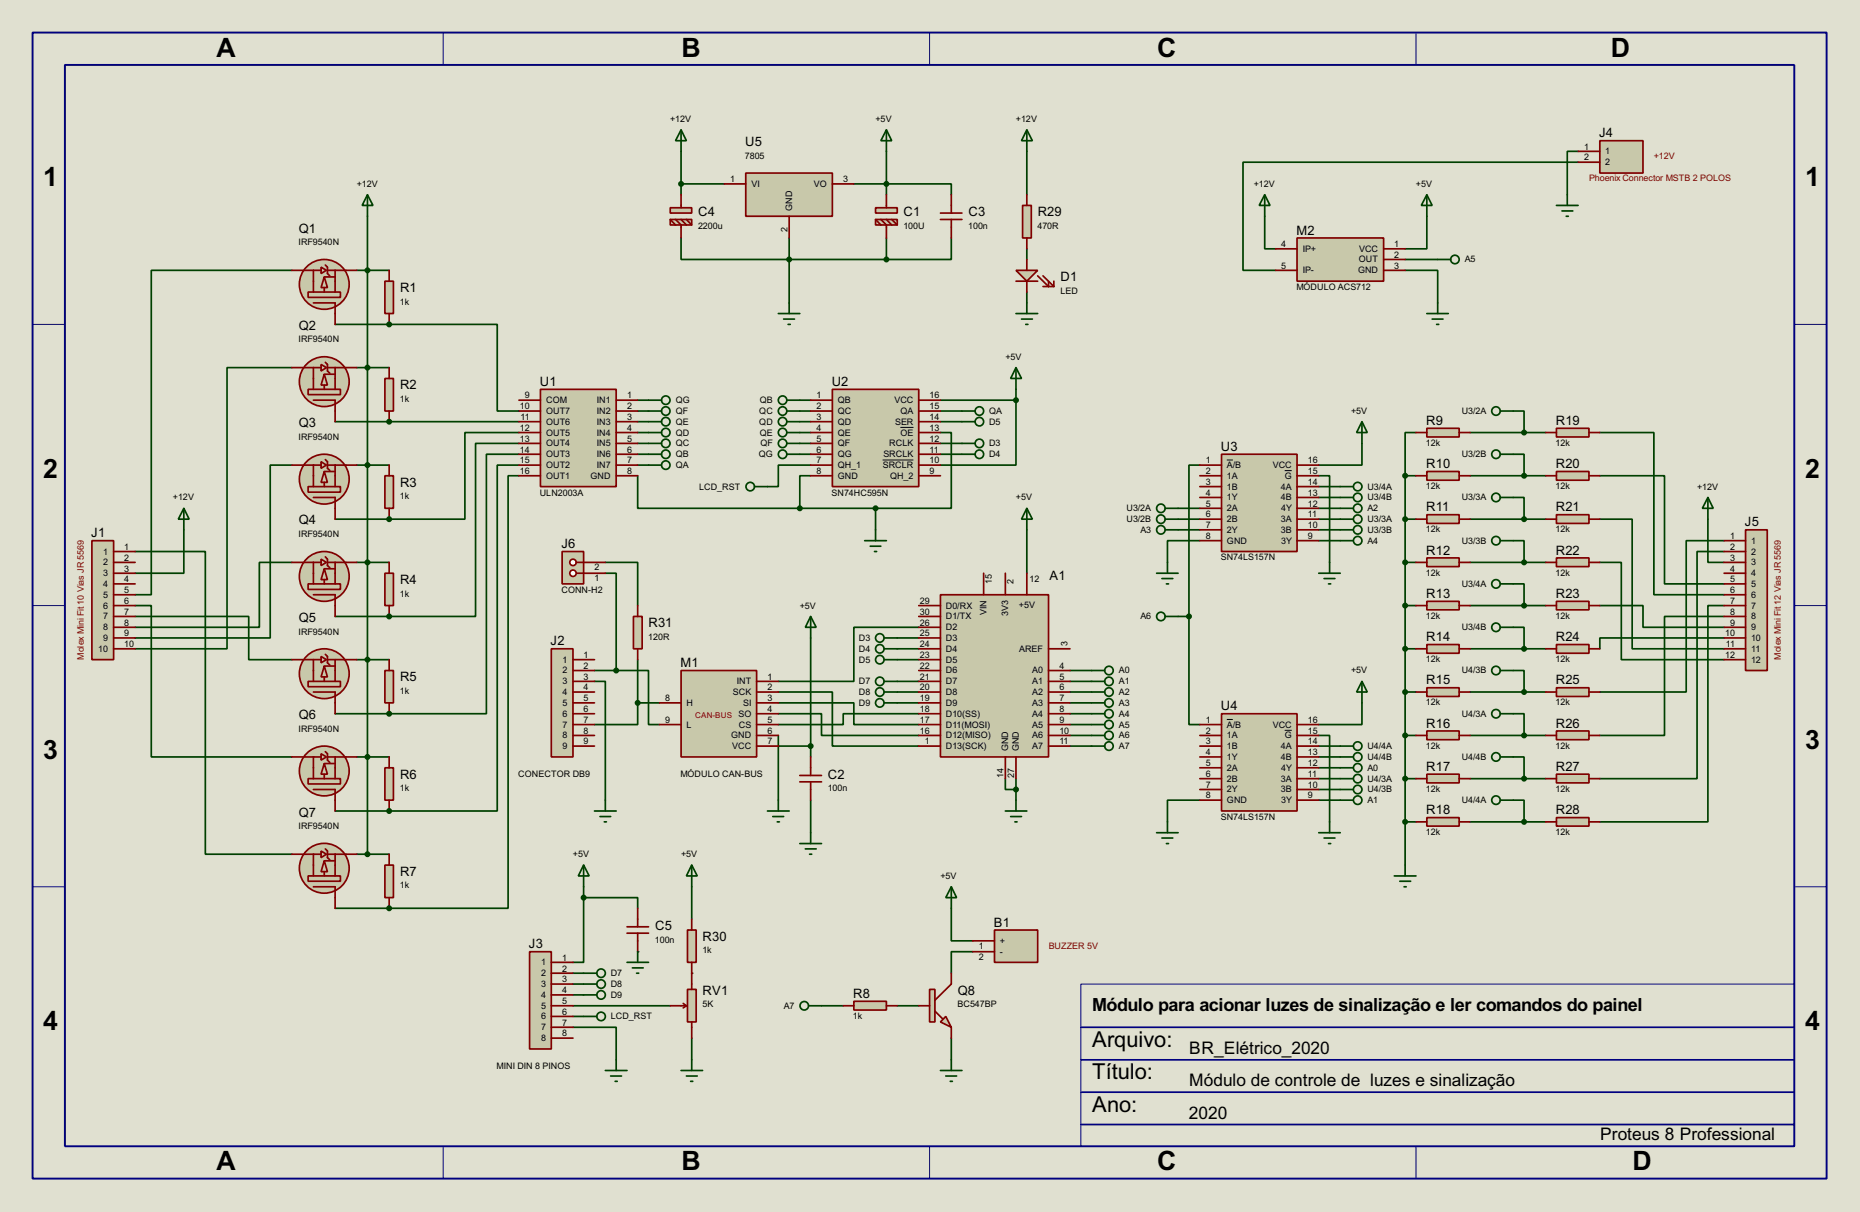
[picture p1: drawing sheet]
<svg xmlns="http://www.w3.org/2000/svg" width="437mm" height="285mm" viewBox="0 0 437 285" stroke-linecap="round" stroke-linejoin="round" font-family="sans-serif">
<defs><g id="words">
<g font-size="7">
<text x="50.9" y="13.3">A</text>
<text x="160.2" y="13.3">B</text>
<text x="271.9" y="13.3">C</text>
<text x="378.6" y="13.3">D</text>
<text x="10.2" y="43.7">1</text>
<text x="424.2" y="43.7">1</text>
<text x="10.2" y="112.4">2</text>
<text x="424.2" y="112.4">2</text>
<text x="10.2" y="178.4">3</text>
<text x="424.2" y="175.9">3</text>
<text x="10.2" y="241.9">4</text>
<text x="424.2" y="241.9">4</text>
<text x="50.9" y="274.9">A</text>
<text x="160.2" y="274.9">B</text>
<text x="271.9" y="274.9">C</text>
<text x="383.7" y="274.9">D</text>
</g>
<g font-size="5.8">
<text x="256.6" y="245.9">Arquivo:</text>
<text x="256.6" y="253.6">Título:</text>
<text x="256.6" y="261.2">Ano:</text>
</g>
<text font-size="4.8" x="256.6" y="237.5">Módulo para acionar luzes de sinalização e ler comandos do painel</text>
<g font-size="4.6">
<text x="279.5" y="247.5">BR_Elétrico_2020</text>
<text x="279.5" y="255.1">Módulo de controle de luzes e sinalização</text>
<text x="279.4" y="262.8">2020</text>
<text x="376" y="267.8">Proteus 8 Professional</text>
</g>
<g font-size="3.4">
<text x="175.1" y="34.3">U5</text>
<text x="375.8" y="32.3">J4</text>
<text x="164.1" y="50.8">C4</text>
<text x="212.4" y="50.8">C1</text>
<text x="227.6" y="50.8">C3</text>
<text x="243.9" y="50.8">R29</text>
<text x="70.2" y="54.7">Q1</text>
<text x="304.7" y="55.1">M2</text>
<text x="94" y="68.6">R1</text>
<text x="249.2" y="66.1">D1</text>
<text x="70.2" y="77.5">Q2</text>
<text x="94" y="91.5">R2</text>
<text x="126.9" y="90.7">U1</text>
<text x="195.5" y="90.7">U2</text>
<text x="70.2" y="100.3">Q3</text>
<text x="335.2" y="99.8">R9</text>
<text x="365.6" y="99.8">R19</text>
<text x="286.9" y="105.9">U3</text>
<text x="335.2" y="110">R10</text>
<text x="365.6" y="110">R20</text>
<text x="94" y="114.3">R3</text>
<text x="70.2" y="123.2">Q4</text>
<text x="335.2" y="120.1">R11</text>
<text x="365.6" y="120.1">R21</text>
<text x="410.1" y="123.7">J5</text>
<text x="21.5" y="126.2">J1</text>
<text x="132" y="128.8">J6</text>
<text x="335.2" y="130.3">R12</text>
<text x="365.6" y="130.3">R22</text>
<text x="94" y="137.2">R4</text>
<text x="246.7" y="136.4">A1</text>
<text x="335.2" y="140.5">R13</text>
<text x="365.6" y="140.5">R23</text>
<text x="70.2" y="146.1">Q5</text>
<text x="152.4" y="147.4">R31</text>
<text x="129.4" y="151.6">J2</text>
<text x="335.2" y="150.6">R14</text>
<text x="365.6" y="150.6">R24</text>
<text x="94" y="160.1">R5</text>
<text x="159.9" y="156.7">M1</text>
<text x="335.2" y="160.8">R15</text>
<text x="365.6" y="160.8">R25</text>
<text x="286.9" y="166.9">U4</text>
<text x="70.2" y="169">Q6</text>
<text x="335.2" y="170.9">R16</text>
<text x="365.6" y="170.9">R26</text>
<text x="94" y="182.9">R6</text>
<text x="194.6" y="182.9">C2</text>
<text x="335.2" y="181.1">R17</text>
<text x="365.6" y="181.1">R27</text>
<text x="70.2" y="191.8">Q7</text>
<text x="335.2" y="191.3">R18</text>
<text x="365.6" y="191.3">R28</text>
<text x="94" y="205.8">R7</text>
<text x="154" y="218.5">C5</text>
<text x="165.1" y="221">R30</text>
<text x="233.6" y="217.7">B1</text>
<text x="124.3" y="222.8">J3</text>
<text x="165.1" y="233.7">RV1</text>
<text x="225.1" y="233.7">Q8</text>
<text x="200.5" y="234.4">R8</text>
</g>
<g font-size="2.4">
<text x="157.5" y="28.6">+12V</text>
<text x="205.8" y="28.6">+5V</text>
<text x="238.8" y="28.6">+12V</text>
<text x="372.3" y="35.2">1</text>
<text x="175.1" y="37.3">7805</text>
<text x="372.3" y="37.7">2</text>
<text x="377.2" y="36.3">1</text>
<text x="377.2" y="38.8">2</text>
<text x="83.9" y="43.9">+12V</text>
<text x="171.6" y="42.8">1</text>
<text x="176.6" y="43.9">VI</text>
<text x="191.3" y="43.9">VO</text>
<text x="198.2" y="42.8">3</text>
<text x="294.7" y="43.9">+12V</text>
<text x="332.8" y="43.9">+5V</text>
<text x="164.1" y="53.8">2200u</text>
<text x="186.2" y="49.5" transform="rotate(-90 186.2 49.5)">GND</text>
<text x="212.3" y="53.8">100U</text>
<text x="227.6" y="53.8">100n</text>
<text x="243.8" y="53.8">470R</text>
<text x="70.2" y="57.6">IRF9540N</text>
<text x="185.1" y="54.5" transform="rotate(-90 185.1 54.5)">2</text>
<text x="301.1" y="58.1">4</text>
<text x="306.1" y="59.2">IP+</text>
<text x="319.4" y="59.2">VCC</text>
<text x="327.7" y="58.1">1</text>
<text x="301.1" y="63.1">5</text>
<text x="306.1" y="64.2">IP-</text>
<text x="319.1" y="64.2">GND</text>
<text x="319.3" y="61.7">OUT</text>
<text x="327.7" y="60.6">2</text>
<text x="327.7" y="63.1">3</text>
<text x="344.2" y="61.7">A5</text>
<text x="94" y="71.6">1k</text>
<text x="249.2" y="69">LED</text>
<text x="304.6" y="68.1">MÓDULO ACS712</text>
<text x="70.2" y="80.4">IRF9540N</text>
<text x="236.3" y="84.6">+5V</text>
<text x="94" y="94.4">1k</text>
<text x="123.3" y="93.6">9</text>
<text x="128.3" y="94.7">COM</text>
<text x="140.3" y="94.7">IN1</text>
<text x="147.4" y="93.6">1</text>
<text x="158.8" y="94.7">QG</text>
<text x="178.6" y="94.7">QB</text>
<text x="191.9" y="93.6">1</text>
<text x="196.9" y="94.7">QB</text>
<text x="210.2" y="94.7">VCC</text>
<text x="218.5" y="93.6">16</text>
<text x="122.2" y="96.2">10</text>
<text x="122.2" y="101.2">12</text>
<text x="122.3" y="98.7">11</text>
<text x="128.3" y="97.3">OUT7</text>
<text x="128.3" y="99.8">OUT6</text>
<text x="140.3" y="97.3">IN2</text>
<text x="140.3" y="99.8">IN3</text>
<text x="147.4" y="96.2">2</text>
<text x="147.4" y="98.7">3</text>
<text x="147.4" y="101.2">4</text>
<text x="158.8" y="97.3">QF</text>
<text x="158.8" y="99.8">QE</text>
<text x="178.4" y="97.3">QC</text>
<text x="178.4" y="99.8">QD</text>
<text x="191.9" y="96.2">2</text>
<text x="191.9" y="98.7">3</text>
<text x="191.9" y="101.2">4</text>
<text x="196.9" y="97.3">QC</text>
<text x="196.9" y="99.8">QD</text>
<text x="210.3" y="99.8">SER</text>
<text x="211.6" y="97.3">QA</text>
<text x="218.5" y="96.2">15</text>
<text x="218.5" y="98.7">14</text>
<text x="218.5" y="101.2">13</text>
<text x="232.4" y="99.8">D5</text>
<text x="232.4" y="97.3">QA</text>
<text x="317.5" y="97.3">+5V</text>
<text x="343.5" y="97.3">U3/2A</text>
<text x="70.2" y="103.3">IRF9540N</text>
<text x="122.2" y="103.7">13</text>
<text x="122.2" y="106.3">14</text>
<text x="128.3" y="102.3">OUT5</text>
<text x="128.3" y="104.9">OUT4</text>
<text x="128.3" y="107.4">OUT3</text>
<text x="140.3" y="102.3">IN4</text>
<text x="140.3" y="104.9">IN5</text>
<text x="140.3" y="107.4">IN6</text>
<text x="147.4" y="103.7">5</text>
<text x="147.4" y="106.3">6</text>
<text x="158.8" y="102.3">QD</text>
<text x="158.8" y="104.9">QC</text>
<text x="158.8" y="107.4">QB</text>
<text x="178.3" y="107.4">QG</text>
<text x="178.6" y="102.3">QE</text>
<text x="178.7" y="104.9">QF</text>
<text x="191.9" y="103.7">5</text>
<text x="191.9" y="106.3">6</text>
<text x="196.9" y="102.3">QE</text>
<text x="196.9" y="104.9">QF</text>
<text x="196.9" y="107.4">QG</text>
<text x="207.6" y="107.4">SRCLK</text>
<text x="209" y="104.9">RCLK</text>
<text x="211.6" y="102.3">OE</text>
<text x="218.5" y="103.7">12</text>
<text x="218.5" y="106.3">11</text>
<text x="232.4" y="107.4">D4</text>
<text x="232.4" y="104.9">D3</text>
<text x="335.1" y="104.8">12k</text>
<text x="343.5" y="107.4">U3/2B</text>
<text x="365.6" y="104.8">12k</text>
<text x="122.2" y="108.9">15</text>
<text x="122.2" y="111.4">16</text>
<text x="128.3" y="110">OUT2</text>
<text x="128.3" y="112.5">OUT1</text>
<text x="138.8" y="112.5">GND</text>
<text x="140.3" y="110">IN7</text>
<text x="147.4" y="108.9">7</text>
<text x="147.4" y="111.4">8</text>
<text x="158.8" y="110">QA</text>
<text x="191.9" y="108.9">7</text>
<text x="191.9" y="111.4">8</text>
<text x="196.9" y="110">QH_1</text>
<text x="196.9" y="112.5">GND</text>
<text x="207.4" y="110">SRCLR</text>
<text x="209.2" y="112.5">QH_2</text>
<text x="218.5" y="108.9">10</text>
<text x="218.5" y="111.4">9</text>
<text x="283.4" y="108.9">1</text>
<text x="283.4" y="111.4">2</text>
<text x="283.4" y="113.9">3</text>
<text x="288.3" y="112.5">1A</text>
<text x="288.3" y="110">A/B</text>
<text x="299.1" y="110">VCC</text>
<text x="301.9" y="112.5">G</text>
<text x="307.4" y="108.9">16</text>
<text x="307.4" y="111.4">15</text>
<text x="307.4" y="113.9">14</text>
<text x="40.7" y="117.6">+12V</text>
<text x="94" y="117.3">1k</text>
<text x="126.8" y="116.4">ULN2003A</text>
<text x="164.3" y="115">LCD_RST</text>
<text x="195.4" y="116.4">SN74HC595N</text>
<text x="238.8" y="117.6">+5V</text>
<text x="283.4" y="116.5">4</text>
<text x="283.4" y="119">5</text>
<text x="288.3" y="115">1B</text>
<text x="288.3" y="117.6">1Y</text>
<text x="301" y="115">4A</text>
<text x="301" y="117.6">4B</text>
<text x="307.4" y="116.5">13</text>
<text x="307.4" y="119">12</text>
<text x="321.3" y="115">U3/4A</text>
<text x="321.3" y="117.6">U3/4B</text>
<text x="335.1" y="114.9">12k</text>
<text x="343.5" y="117.6">U3/3A</text>
<text x="365.6" y="114.9">12k</text>
<text x="398.8" y="115">+12V</text>
<text x="264.7" y="120.1">U3/2A</text>
<text x="264.7" y="122.7">U3/2B</text>
<text x="268" y="125.2">A3</text>
<text x="283.4" y="121.6">6</text>
<text x="283.4" y="124.1">7</text>
<text x="288.3" y="120.1">2A</text>
<text x="288.3" y="122.7">2B</text>
<text x="288.3" y="125.2">2Y</text>
<text x="301" y="122.7">3A</text>
<text x="301" y="125.2">3B</text>
<text x="301.1" y="120.1">4Y</text>
<text x="307.4" y="121.6">11</text>
<text x="307.4" y="124.1">10</text>
<text x="321.3" y="120.1">A2</text>
<text x="321.3" y="122.7">U3/3A</text>
<text x="321.3" y="125.2">U3/3B</text>
<text x="335.1" y="125.1">12k</text>
<text x="365.6" y="125.1">12k</text>
<text x="24.3" y="130.3">1</text>
<text x="29.2" y="129.2">1</text>
<text x="29.2" y="131.7">2</text>
<text x="70.2" y="126.2">IRF9540N</text>
<text x="283.4" y="126.6">8</text>
<text x="286.9" y="131.7">SN74LS157N</text>
<text x="288.3" y="127.7">GND</text>
<text x="301.1" y="127.7">3Y</text>
<text x="307.4" y="126.6">9</text>
<text x="321.3" y="127.7">A4</text>
<text x="343.5" y="127.7">U3/3B</text>
<text x="406.6" y="126.6">1</text>
<text x="406.6" y="129.2">2</text>
<text x="406.6" y="131.7">3</text>
<text x="411.5" y="127.7">1</text>
<text x="411.5" y="130.3">2</text>
<text x="24.3" y="132.8">2</text>
<text x="24.3" y="135.4">3</text>
<text x="24.3" y="137.9">4</text>
<text x="29.2" y="134.3">3</text>
<text x="29.2" y="136.8">4</text>
<text x="139.7" y="136.6">1</text>
<text x="139.7" y="134">2</text>
<text x="233.1" y="137.2" transform="rotate(-90 233.1 137.2)">15</text>
<text x="238.2" y="137.1" transform="rotate(-90 238.2 137.1)">2</text>
<text x="242" y="136.8">12</text>
<text x="335.1" y="135.2">12k</text>
<text x="343.5" y="137.9">U3/4A</text>
<text x="365.6" y="135.2">12k</text>
<text x="406.6" y="134.3">4</text>
<text x="406.6" y="136.8">5</text>
<text x="411.5" y="132.8">3</text>
<text x="411.5" y="135.4">4</text>
<text x="411.5" y="137.9">5</text>
<text x="24.3" y="143">6</text>
<text x="24.3" y="140.4">5</text>
<text x="29.2" y="141.9">6</text>
<text x="29.2" y="139.3">5</text>
<text x="94" y="140.2">1k</text>
<text x="131.9" y="139.3">CONN-H2</text>
<text x="188" y="143">+5V</text>
<text x="216.2" y="141.9">29</text>
<text x="222.3" y="143">D0/RX</text>
<text x="239.5" y="142.9">+5V</text>
<text x="406.6" y="139.3">6</text>
<text x="406.6" y="141.9">7</text>
<text x="411.5" y="140.4">6</text>
<text x="411.5" y="143">7</text>
<text x="24.3" y="145.5">7</text>
<text x="24.3" y="148.1">8</text>
<text x="29.2" y="144.4">7</text>
<text x="29.2" y="147">8</text>
<text x="29.2" y="149.5">9</text>
<text x="70.2" y="149.1">IRF9540N</text>
<text x="216.2" y="147">26</text>
<text x="216.2" y="149.5">25</text>
<text x="216.2" y="144.4">30</text>
<text x="222.3" y="148.1">D2</text>
<text x="222.3" y="145.5">D1/TX</text>
<text x="231.9" y="144.5" transform="rotate(-90 231.9 144.5)">VIN</text>
<text x="237" y="144.7" transform="rotate(-90 237 144.7)">3V3</text>
<text x="268" y="145.5">A6</text>
<text x="335.1" y="145.4">12k</text>
<text x="343.5" y="148.1">U3/4B</text>
<text x="365.6" y="145.4">12k</text>
<text x="405.4" y="149.5">10</text>
<text x="406.6" y="144.4">8</text>
<text x="406.6" y="147">9</text>
<text x="411.5" y="145.5">8</text>
<text x="411.5" y="148.1">9</text>
<text x="23.1" y="153.1">10</text>
<text x="24.3" y="150.6">9</text>
<text x="29.2" y="152">10</text>
<text x="132.2" y="155.7">1</text>
<text x="137.2" y="154.6">1</text>
<text x="152.4" y="150.3">120R</text>
<text x="201.8" y="155.7">D5</text>
<text x="201.8" y="153.1">D4</text>
<text x="201.8" y="150.6">D3</text>
<text x="216.2" y="152">24</text>
<text x="216.2" y="154.6">23</text>
<text x="222.3" y="150.6">D3</text>
<text x="222.3" y="153.1">D4</text>
<text x="222.3" y="155.7">D5</text>
<text x="239.5" y="153.1">AREF</text>
<text x="250.9" y="151.7" transform="rotate(-90 250.9 151.7)">3</text>
<text x="335.1" y="155.6">12k</text>
<text x="365.6" y="155.6">12k</text>
<text x="405.4" y="154.6">12</text>
<text x="405.6" y="152">11</text>
<text x="411.5" y="150.6">10</text>
<text x="411.5" y="153.1">11</text>
<text x="411.5" y="155.7">12</text>
<text x="132.2" y="160.8">3</text>
<text x="132.2" y="158.2">2</text>
<text x="137.2" y="159.7">3</text>
<text x="137.2" y="157.1">2</text>
<text x="173.1" y="160.8">INT</text>
<text x="180.4" y="159.7">1</text>
<text x="201.8" y="160.8">D7</text>
<text x="216.2" y="157.1">22</text>
<text x="216.2" y="159.7">21</text>
<text x="222.3" y="158.2">D6</text>
<text x="222.3" y="160.8">D7</text>
<text x="242.6" y="158.2">A0</text>
<text x="242.6" y="160.8">A1</text>
<text x="249" y="157.1">4</text>
<text x="249" y="159.7">5</text>
<text x="262.9" y="160.8">A1</text>
<text x="262.9" y="158.2">A0</text>
<text x="317.5" y="158.2">+5V</text>
<text x="343.5" y="158.2">U4/3B</text>
<text x="94" y="163">1k</text>
<text x="132.2" y="163.3">4</text>
<text x="132.2" y="165.8">5</text>
<text x="137.2" y="162.2">4</text>
<text x="137.2" y="164.7">5</text>
<text x="137.2" y="167.3">6</text>
<text x="156.4" y="164.7">8</text>
<text x="161.3" y="165.8">H</text>
<text x="172.2" y="163.3">SCK</text>
<text x="174.6" y="165.8">SI</text>
<text x="180.4" y="162.2">2</text>
<text x="180.4" y="164.7">3</text>
<text x="180.4" y="167.3">4</text>
<text x="201.8" y="165.8">D9</text>
<text x="201.8" y="163.3">D8</text>
<text x="216.2" y="162.2">20</text>
<text x="216.2" y="164.7">19</text>
<text x="216.2" y="167.3">18</text>
<text x="222.3" y="163.3">D8</text>
<text x="222.3" y="165.8">D9</text>
<text x="242.6" y="165.8">A3</text>
<text x="242.6" y="163.3">A2</text>
<text x="249" y="167.3">8</text>
<text x="249" y="164.7">7</text>
<text x="249" y="162.2">6</text>
<text x="262.9" y="163.3">A2</text>
<text x="262.9" y="165.8">A3</text>
<text x="335.1" y="165.7">12k</text>
<text x="365.6" y="165.7">12k</text>
<text x="70.2" y="171.9">IRF9540N</text>
<text x="132.2" y="168.4">6</text>
<text x="132.2" y="170.9">7</text>
<text x="132.2" y="173.5">8</text>
<text x="137.2" y="169.8">7</text>
<text x="137.2" y="172.4">8</text>
<text x="156.4" y="169.8">9</text>
<text x="161.3" y="170.9">L</text>
<text x="171.8" y="173.5">GND</text>
<text x="173.6" y="170.9">CS</text>
<text x="180.4" y="169.8">5</text>
<text x="180.4" y="172.4">6</text>
<text x="216.2" y="169.8">17</text>
<text x="216.2" y="172.4">16</text>
<text x="222.3" y="168.4">D10(SS)</text>
<text x="222.3" y="170.9">D11(MOSI)</text>
<text x="222.3" y="173.5">D12(MISO)</text>
<text x="242.6" y="173.5">A6</text>
<text x="242.6" y="170.9">A5</text>
<text x="242.6" y="168.4">A4</text>
<text x="249" y="172.4">10</text>
<text x="249" y="169.8">9</text>
<text x="262.9" y="168.4">A4</text>
<text x="262.9" y="173.5">A6</text>
<text x="262.9" y="170.9">A5</text>
<text x="283.4" y="169.8">1</text>
<text x="283.4" y="172.4">2</text>
<text x="288.3" y="173.5">1A</text>
<text x="288.3" y="170.9">A/B</text>
<text x="299.1" y="170.9">VCC</text>
<text x="301.9" y="173.5">G</text>
<text x="307.4" y="169.8">16</text>
<text x="307.4" y="172.4">15</text>
<text x="343.5" y="168.4">U4/3A</text>
<text x="132.2" y="176">9</text>
<text x="137.2" y="174.9">9</text>
<text x="172.1" y="176">VCC</text>
<text x="180.4" y="174.9">7</text>
<text x="217.3" y="174.9">1</text>
<text x="222.3" y="176">D13(SCK)</text>
<text x="237" y="176.5" transform="rotate(-90 237 176.5)">GND</text>
<text x="239.5" y="176.5" transform="rotate(-90 239.5 176.5)">GND</text>
<text x="242.6" y="176">A7</text>
<text x="249" y="174.9">11</text>
<text x="262.9" y="176">A7</text>
<text x="283.4" y="174.9">3</text>
<text x="283.4" y="177.4">4</text>
<text x="283.4" y="180">5</text>
<text x="288.3" y="176">1B</text>
<text x="288.3" y="178.5">1Y</text>
<text x="301" y="176">4A</text>
<text x="301" y="178.5">4B</text>
<text x="307.4" y="174.9">14</text>
<text x="307.4" y="177.4">13</text>
<text x="307.4" y="180">12</text>
<text x="321.3" y="178.5">U4/4B</text>
<text x="321.3" y="176">U4/4A</text>
<text x="335.1" y="175.9">12k</text>
<text x="343.5" y="178.5">U4/4B</text>
<text x="365.6" y="175.9">12k</text>
<text x="94" y="185.9">1k</text>
<text x="121.8" y="182.5">CONECTOR DB9</text>
<text x="159.9" y="182.5">MÓDULO CAN-BUS</text>
<text x="194.5" y="185.9">100n</text>
<text x="235.9" y="182.7" transform="rotate(-90 235.9 182.7)">14</text>
<text x="238.4" y="182.7" transform="rotate(-90 238.4 182.7)">27</text>
<text x="283.4" y="182.5">6</text>
<text x="283.4" y="185.1">7</text>
<text x="288.3" y="181.1">2A</text>
<text x="288.3" y="183.6">2B</text>
<text x="301" y="183.6">3A</text>
<text x="301.1" y="181.1">4Y</text>
<text x="307.4" y="182.5">11</text>
<text x="307.4" y="185.1">10</text>
<text x="321.3" y="183.6">U4/3A</text>
<text x="321.3" y="181.1">A0</text>
<text x="283.4" y="187.6">8</text>
<text x="288.3" y="186.2">2Y</text>
<text x="288.3" y="188.7">GND</text>
<text x="301" y="186.2">3B</text>
<text x="301.1" y="188.7">3Y</text>
<text x="307.4" y="187.6">9</text>
<text x="321.3" y="188.7">A1</text>
<text x="321.3" y="186.2">U4/3B</text>
<text x="335.1" y="186">12k</text>
<text x="343.5" y="188.7">U4/4A</text>
<text x="365.6" y="186">12k</text>
<text x="70.2" y="194.7">IRF9540N</text>
<text x="286.9" y="192.6">SN74LS157N</text>
<text x="335.1" y="196.1">12k</text>
<text x="365.6" y="196.1">12k</text>
<text x="134.7" y="201.4">+5V</text>
<text x="160.1" y="201.4">+5V</text>
<text x="94" y="208.7">1k</text>
<text x="221" y="206.5">+5V</text>
<text x="153.9" y="221.4">100n</text>
<text x="235" y="221.7">+</text>
<text x="127.2" y="226.8">1</text>
<text x="132.1" y="225.7">1</text>
<text x="165.1" y="224">1k</text>
<text x="230" y="222.9">1</text>
<text x="230" y="225.5">2</text>
<text x="235" y="224.3">-</text>
<text x="127.2" y="229.3">2</text>
<text x="127.2" y="231.9">3</text>
<text x="132.1" y="228.2">2</text>
<text x="132.1" y="230.8">3</text>
<text x="132.1" y="233.3">4</text>
<text x="143.5" y="231.9">D8</text>
<text x="143.5" y="229.3">D7</text>
<text x="127.2" y="234.4">4</text>
<text x="127.2" y="237">5</text>
<text x="127.2" y="239.5">6</text>
<text x="132.1" y="235.9">5</text>
<text x="132.1" y="238.4">6</text>
<text x="143.5" y="239.5">LCD_RST</text>
<text x="143.5" y="234.4">D9</text>
<text x="165.1" y="236.7">5K</text>
<text x="184.2" y="237">A7</text>
<text x="200.5" y="239.4">1k</text>
<text x="225" y="236.7">BC547BP</text>
<text x="127.2" y="242">7</text>
<text x="127.2" y="244.6">8</text>
<text x="132.1" y="240.9">7</text>
<text x="132.1" y="243.5">8</text>
<text x="116.7" y="251.1">MINI DIN 8 PINOS</text>
</g>
<g font-size="2.4" fill="#800000">
<text x="388.7" y="37.4">+12V</text>
<text x="373.4" y="42.6">Phoenix Connector MSTB 2 POLOS</text>
<text x="19.7" y="154.9" transform="rotate(-90 19.7 154.9)">Molex Mini Fit 10 Vias JR 5569</text>
<text x="418.5" y="154.9" transform="rotate(-90 418.5 154.9)">Molex Mini Fit 12 Vias JR 5569</text>
<text x="246.4" y="222.9">BUZZER 5V</text>
</g>
<text font-size="2.1" fill="#800000" x="163.4" y="168.6">CAN-BUS SO</text>
</g></defs>
<path d="M0 0h437v284.6h-437z" fill="#e0e0d0"/>
<g fill="none" stroke="#004000" stroke-width=".4">
<path d="M185.5 55.9v15.3M200.7 43.2h7.6M208.3 43.2h15.3v2.6M208.3 43.2v2.6M208.3 55.9v5.1M223.6 55.9v5.1h-15.3M241.3 58.5v2.5M185.5 61h22.8M241.3 68.6v2.6M221 94h17.8M221 99.1h5.1M238.8 94v15.3h-17.8"/>
<path d="M238.8 91.5v2.5M355.6 96.6h2.6v5M149.9 111.8v7.6h38.1M188 119.4h17.8M190.5 111.8h-2.5v7.6M190.5 109.3h-7.6v5h-2.5M205.8 119.4v5.1M221 101.6h2.6v17.8h-17.8M221 106.7h5.1M221 104.2h5.1M276.9 119.4h5.1M282 109.3h-2.6v35.5"/>
<path d="M309.9 111.8h2.6v20.3M309.9 119.4h5.1M309.9 114.3h5.1M309.9 116.9h5.1M320.1 104.2v5.1h-10.2M330.2 111.8h2.6M330.2 111.8v91.4M332.8 101.6h-2.6v10.2M345.5 101.6h17.8M345.5 111.8h17.8M355.6 106.7h2.6v5.1M355.6 116.9h2.6v5.1"/>
<path d="M276.9 122h5.1M276.9 124.5h5.1M282 127h-7.6v5.1M309.9 122h5.1M309.9 127h5.1M309.9 124.5h5.1M330.2 122h2.6M345.5 122h17.8M355.6 127h2.6v5.1M355.6 137.2h2.6v5.1M276.9 144.8h2.5M279.4 144.8v25.4h2.6"/>
<path d="M330.2 152.4h2.6M330.2 142.3h2.6M345.5 152.4h17.8M345.5 142.3h17.8M355.6 147.4h2.6v5M355.6 157.5h2.6v5.1M309.9 177.8h5.1M309.9 175.3h5.1M320.1 165.1v5.1h-10.2M330.2 172.8h2.6M330.2 162.6h2.6M345.5 172.8h17.8"/>
<path d="M345.5 162.6h17.8M355.6 167.7h2.6v5.1M355.6 177.8h2.6v5.1M282 188h-7.6v5.1M309.9 188h5.1M309.9 185.5h5.1M309.9 182.9h5.1M309.9 180.4h5.1M330.2 193.1h2.6M345.5 193.1h17.8M355.6 188h2.6v5.1M193.1 236.3h5.1"/>
<path d="M162.6 243.9v5.1"/>
</g>
<circle cx="162.6" cy="228.6" r=".2" fill="#004000"/>
<g fill="none" stroke="#004000" stroke-width=".4">
<path d="M86.4 50.8v149.9M68.6 63.5h-33v76.2h-3.8M78.8 76.2h12.7M83.9 63.5h7.6M68.6 86.4h-15.2v66h-21.6M83.9 86.4h7.6M68.6 109.3h-5.1v40.6h-31.7M83.9 109.3h7.6M376 111.8h15.2v25.4h14M376 101.6h12.7v38.1h16.5M31.8 129.6h16.5v71.1h20.3M68.6 132.1h-7.6v15.3h-29.2"/>
<path d="M83.9 132.1h7.6M376 122h7.6v30.4h21.6M405.2 127h-8.9v35.6h-20.3M31.8 142.3h3.8v35.5h33M31.8 144.8h26.7v10.2h10.1M83.9 155h7.6M376 142.3h10.1v5.1h19.1M405.2 142.3h-3.8v50.8h-25.4M405.2 144.8h-14v28h-15.2M405.2 149.9h-29.2v2.5M83.9 177.8h7.6M182.9 172.8v15.2"/>
<path d="M83.9 200.7h7.6M162.6 208.3v7.6"/>
</g>
<circle cx="91.5" cy="76.2" r=".2" fill="#004000"/>
<path d="M91.5 76.2h25.4v20.4h5.1M78.8 99.1h12.7" fill="none" stroke="#004000" stroke-width=".4"/>
<circle cx="91.5" cy="99.1" r=".2" fill="#004000"/>
<path d="M91.5 99.1h30.5M78.8 122h12.7" fill="none" stroke="#004000" stroke-width=".4"/>
<circle cx="91.5" cy="122" r=".2" fill="#004000"/>
<path d="M122 101.6h-12.7v20.4h-17.8M78.8 144.8h12.7" fill="none" stroke="#004000" stroke-width=".4"/>
<circle cx="91.5" cy="144.8" r=".2" fill="#004000"/>
<path d="M122 104.2h-10.2v40.6h-20.3M78.8 167.7h12.7" fill="none" stroke="#004000" stroke-width=".4"/>
<circle cx="91.5" cy="167.7" r=".2" fill="#004000"/>
<path d="M122 106.7h-7.7v61h-22.8M78.8 190.5h12.7" fill="none" stroke="#004000" stroke-width=".4"/>
<circle cx="91.5" cy="190.5" r=".2" fill="#004000"/>
<path d="M122 109.3h-5.1v81.2h-25.4M78.8 213.4h12.7" fill="none" stroke="#004000" stroke-width=".4"/>
<circle cx="91.5" cy="213.4" r=".2" fill="#004000"/>
<g fill="none" stroke="#004000" stroke-width=".4">
<path d="M160.1 35.6v10.2M208.3 35.6v7.6M241.3 35.6v10.2M370.9 38.1h-78.8v25.4h7.7M370.9 35.6h-2.6v10.2M160.1 55.9v5.1h25.4M160.1 43.2h10.1M297.2 50.8v7.7h2.6M335.3 50.8v7.7h-5.1M330.2 63.5h7.7v7.7M330.2 61h7.7M149.9 94h2.5"/>
<path d="M149.9 96.6h2.5M149.9 99.1h2.5M188 94h2.5M188 96.6h2.5M188 99.1h2.5M221 96.6h5.1M122 111.8h-2.6v101.6h-27.9M149.9 101.6h2.5M149.9 104.2h2.5M149.9 106.7h2.5M149.9 109.3h2.5M188 101.6h2.5"/>
<path d="M188 104.2h2.5M188 106.7h2.5M43.2 124.5v10.2h-11.4M241.3 124.5v10.2M330.2 132.1h2.6M345.5 132.1h17.8M376 132.1h5v22.9h24.2M401.4 122v10.1h3.8M405.2 129.6h-6.4v53.3h-22.8M139.7 157.5h12.7v12.7h2.6M149.9 155v10.1M190.5 149.9v27.9"/>
<path d="M210.9 149.9h5M210.9 152.4h5M210.9 155h5M215.9 147.4h-15.2v12.7h-17.8M251.5 157.5h5.1M139.7 160.1h2.6v27.9M149.9 165.1v5.1h-10.2M149.9 165.1h5.1M182.9 165.1h17.8v5.1h15.2M182.9 167.7h10.2v5.1h22.8M182.9 162.6h12.7v12.7h20.3M182.9 175.3h7.6"/>
<path d="M210.9 165.1h5M210.9 162.6h5M210.9 160.1h5M215.9 167.7h-17.7v2.5h-15.3M251.5 172.8h5.1M251.5 167.7h5.1M251.5 165.1h5.1M251.5 162.6h5.1M251.5 160.1h5.1M251.5 175.3h5.1M309.9 172.8h2.6v20.3M190.5 188v7.6"/>
<path d="M236.3 182.9v2.6h2.5M238.8 182.9v5.1M330.2 182.9h2.6M345.5 182.9h17.8M223.6 213.4v7.6h5M134.7 236.3h22.8M134.7 228.6h2.5M134.7 231.2h2.5M134.7 233.7h2.5M134.7 238.8h2.5M210.9 236.3h5M228.6 223.6h-5v5"/>
<path d="M134.7 241.3h10.1v7.7M223.6 243.9v5.1"/>
</g>
<circle cx="149.9" cy="223.6" r=".2" fill="#004000"/>
<path d="M142.3 134.7h2.5v22.8M142.3 132.1h7.6v10.2M251.5 170.2h5.1M137.2 210.9v15.2h-2.5M137.2 210.9h12.7v2.5M137.2 208.3v2.6" fill="none" stroke="#004000" stroke-width=".4"/>
<path d="M335.3 100.6h7.6v2.1h-7.6z" fill="#c8c8aa" stroke="#800000" stroke-width=".4"/>
<path d="M332.8 101.6h2.5M342.9 101.6h2.6" fill="none" stroke="#800000" stroke-width=".4"/>
<path d="M335.3 110.8h7.6v2h-7.6z" fill="#c8c8aa" stroke="#800000" stroke-width=".4"/>
<path d="M332.8 111.8h2.5M342.9 111.8h2.6" fill="none" stroke="#800000" stroke-width=".4"/>
<path d="M335.3 120.9h7.6v2.1h-7.6z" fill="#c8c8aa" stroke="#800000" stroke-width=".4"/>
<path d="M332.8 122h2.5M342.9 122h2.6" fill="none" stroke="#800000" stroke-width=".4"/>
<path d="M335.3 141.3h7.6v2h-7.6z" fill="#c8c8aa" stroke="#800000" stroke-width=".4"/>
<path d="M332.8 142.3h2.5M342.9 142.3h2.6" fill="none" stroke="#800000" stroke-width=".4"/>
<path d="M335.3 151.4h7.6v2.1h-7.6z" fill="#c8c8aa" stroke="#800000" stroke-width=".4"/>
<path d="M332.8 152.4h2.5M342.9 152.4h2.6" fill="none" stroke="#800000" stroke-width=".4"/>
<path d="M335.3 161.6h7.6v2h-7.6z" fill="#c8c8aa" stroke="#800000" stroke-width=".4"/>
<path d="M332.8 162.6h2.5M342.9 162.6h2.6" fill="none" stroke="#800000" stroke-width=".4"/>
<path d="M335.3 171.7h7.6v2.1h-7.6z" fill="#c8c8aa" stroke="#800000" stroke-width=".4"/>
<path d="M332.8 172.8h2.5M342.9 172.8h2.6" fill="none" stroke="#800000" stroke-width=".4"/>
<path d="M335.3 192.1h7.6v2h-7.6z" fill="#c8c8aa" stroke="#800000" stroke-width=".4"/>
<path d="M332.8 193.1h2.5M342.9 193.1h2.6" fill="none" stroke="#800000" stroke-width=".4"/>
<path d="M365.8 100.6h7.6v2.1h-7.6z" fill="#c8c8aa" stroke="#800000" stroke-width=".4"/>
<path d="M363.3 101.6h2.5M373.4 101.6h2.6" fill="none" stroke="#800000" stroke-width=".4"/>
<path d="M365.8 110.8h7.6v2h-7.6z" fill="#c8c8aa" stroke="#800000" stroke-width=".4"/>
<path d="M363.3 111.8h2.5M373.4 111.8h2.6" fill="none" stroke="#800000" stroke-width=".4"/>
<path d="M365.8 120.9h7.6v2.1h-7.6z" fill="#c8c8aa" stroke="#800000" stroke-width=".4"/>
<path d="M363.3 122h2.5M373.4 122h2.6" fill="none" stroke="#800000" stroke-width=".4"/>
<path d="M365.8 141.3h7.6v2h-7.6z" fill="#c8c8aa" stroke="#800000" stroke-width=".4"/>
<path d="M363.3 142.3h2.5M373.4 142.3h2.6" fill="none" stroke="#800000" stroke-width=".4"/>
<path d="M365.8 151.4h7.6v2.1h-7.6z" fill="#c8c8aa" stroke="#800000" stroke-width=".4"/>
<path d="M363.3 152.4h2.5M373.4 152.4h2.6" fill="none" stroke="#800000" stroke-width=".4"/>
<path d="M365.8 161.6h7.6v2h-7.6z" fill="#c8c8aa" stroke="#800000" stroke-width=".4"/>
<path d="M363.3 162.6h2.5M373.4 162.6h2.6" fill="none" stroke="#800000" stroke-width=".4"/>
<path d="M365.8 171.7h7.6v2.1h-7.6z" fill="#c8c8aa" stroke="#800000" stroke-width=".4"/>
<path d="M363.3 172.8h2.5M373.4 172.8h2.6" fill="none" stroke="#800000" stroke-width=".4"/>
<path d="M365.8 192.1h7.6v2h-7.6z" fill="#c8c8aa" stroke="#800000" stroke-width=".4"/>
<path d="M363.3 193.1h2.5M373.4 193.1h2.6" fill="none" stroke="#800000" stroke-width=".4"/>
<g fill="#004000" stroke="#004000" stroke-width=".4">
<circle cx="358.1" cy="101.6" r=".5"/>
<circle cx="358.1" cy="111.8" r=".5"/>
<circle cx="358.1" cy="122" r=".5"/>
<circle cx="330.2" cy="182.9" r=".5"/>
<circle cx="330.2" cy="172.8" r=".5"/>
<circle cx="330.2" cy="162.6" r=".5"/>
<circle cx="330.2" cy="152.4" r=".5"/>
<circle cx="330.2" cy="142.3" r=".5"/>
<circle cx="330.2" cy="132.1" r=".5"/>
<circle cx="330.2" cy="122" r=".5"/>
<circle cx="330.2" cy="111.8" r=".5"/>
<circle cx="330.2" cy="193.1" r=".5"/>
<circle cx="358.1" cy="132.1" r=".5"/>
<circle cx="358.1" cy="142.3" r=".5"/>
<circle cx="358.1" cy="152.4" r=".5"/>
<circle cx="358.1" cy="193.1" r=".5"/>
<circle cx="358.1" cy="182.9" r=".5"/>
<circle cx="358.1" cy="172.8" r=".5"/>
<circle cx="358.1" cy="162.6" r=".5"/>
</g>
<path d="M327.7 205.8h5.1M329 207h2.5M330 208.3h.5M330.2 203.2v2.6" fill="none" stroke="#004000" stroke-width=".4"/>
<path d="M287.1 106.7h17.7v22.9h-17.7z" fill-rule="evenodd" fill="#c8c8aa" stroke="#800000" stroke-width=".4"/>
<g fill="none" stroke="#800000" stroke-width=".4">
<path d="M282 109.3h5.1M282 111.8h5.1M282 114.3h5.1M282 116.9h5.1M282 119.4h5.1M304.8 109.3h5.1M304.8 111.8h5.1M304.8 114.3h5.1M304.8 116.9h5.1M304.8 119.4h5.1M282 122h5.1M282 124.5h5.1"/>
<path d="M282 127h5.1M304.8 122h5.1M304.8 124.5h5.1M304.8 127h5.1"/>
</g>
<path d="M288.3 108.1h1.4M301.9 110.6h1.7" fill="none" stroke="#000" stroke-width=".23"/>
<path d="M287.1 167.7h17.7v22.8h-17.7z" fill-rule="evenodd" fill="#c8c8aa" stroke="#800000" stroke-width=".4"/>
<g fill="none" stroke="#800000" stroke-width=".4">
<path d="M282 170.2h5.1M282 172.8h5.1M282 175.3h5.1M282 177.8h5.1M304.8 170.2h5.1M304.8 172.8h5.1M304.8 175.3h5.1M304.8 177.8h5.1M282 180.4h5.1M282 182.9h5.1M282 185.5h5.1M282 188h5.1"/>
<path d="M304.8 180.4h5.1M304.8 182.9h5.1M304.8 185.5h5.1M304.8 188h5.1"/>
</g>
<path d="M288.3 169h1.4M301.9 171.6h1.7" fill="none" stroke="#000" stroke-width=".23"/>
<path d="M236.3 190.5h5M237.5 191.8h2.6M238.5 193.1h.5M238.8 188v2.5M221 251.5h5.1M222.3 252.8h2.5M223.3 254h.5M223.6 249v2.5" fill="none" stroke="#004000" stroke-width=".4"/>
<path d="M200.7 235.2h7.6v2.1h-7.6z" fill="#c8c8aa" stroke="#800000" stroke-width=".4"/>
<path d="M198.2 236.3h2.5M208.3 236.3h2.6" fill="none" stroke="#800000" stroke-width=".4"/>
<g fill="none" stroke="#004000" stroke-width=".4">
<path d="M320.1 99.1l1.2 2.5h-2.5zM320.1 99.1v5.1M352.6 96.6h3M241.3 119.4l1.3 2.6h-2.5zM241.3 119.4v5.1M273.8 119.4h3.1M315 119.4h3M315 116.9h3M315 114.3h3M352.6 106.7h3M352.6 116.9h3M271.8 134.7h5.1"/>
<path d="M273.1 135.9h2.5M273.8 124.5h3.1M273.8 122h3.1M274.1 137.2h.5M274.4 132.1v2.6M309.9 134.7h5.1M311.2 135.9h2.5M312.2 137.2h.5M312.5 132.1v2.6M315 127h3M315 124.5h3M315 122h3"/>
<path d="M352.6 137.2h3M352.6 127h3M256.6 157.5h3M273.8 144.8h3.1M352.6 147.4h3M352.6 157.5h3M256.6 162.6h3M256.6 167.7h3M256.6 165.1h3M256.6 160.1h3M256.6 175.3h3M256.6 172.8h3"/>
<path d="M315 177.8h3M315 175.3h3M320.1 160.1l1.2 2.5h-2.5zM320.1 160.1v5M352.6 167.7h3M352.6 177.8h3M271.8 195.6h5.1M273.1 196.9h2.5M274.1 198.2h.5M274.4 193.1v2.5M315 188h3M315 185.5h3"/>
<path d="M315 182.9h3M315 180.4h3M352.6 188h3M190 236.3h3.1"/>
<circle cx="351.5" cy="96.6" r="1"/>
<circle cx="272.8" cy="119.4" r="1"/>
<circle cx="319" cy="116.9" r="1"/>
<circle cx="319" cy="119.4" r="1"/>
<circle cx="319" cy="114.3" r="1"/>
<circle cx="351.5" cy="116.9" r="1"/>
<circle cx="351.5" cy="106.7" r="1"/>
<circle cx="272.8" cy="124.5" r="1"/>
<circle cx="272.8" cy="122" r="1"/>
<circle cx="319" cy="127" r="1"/>
<circle cx="319" cy="122" r="1"/>
<circle cx="319" cy="124.5" r="1"/>
<circle cx="351.5" cy="137.2" r="1"/>
<circle cx="351.5" cy="127" r="1"/>
<circle cx="260.6" cy="157.5" r="1"/>
<circle cx="272.8" cy="144.8" r="1"/>
<circle cx="351.5" cy="157.5" r="1"/>
<circle cx="351.5" cy="147.4" r="1"/>
<circle cx="260.6" cy="160.1" r="1"/>
<circle cx="260.6" cy="175.3" r="1"/>
<circle cx="260.6" cy="167.7" r="1"/>
<circle cx="260.6" cy="162.6" r="1"/>
<circle cx="260.6" cy="172.8" r="1"/>
<circle cx="260.6" cy="165.1" r="1"/>
<circle cx="319" cy="175.3" r="1"/>
<circle cx="319" cy="177.8" r="1"/>
<circle cx="351.5" cy="167.7" r="1"/>
<circle cx="351.5" cy="177.8" r="1"/>
<circle cx="319" cy="188" r="1"/>
<circle cx="319" cy="182.9" r="1"/>
<circle cx="319" cy="180.4" r="1"/>
<circle cx="319" cy="185.5" r="1"/>
<circle cx="351.5" cy="188" r="1"/>
<circle cx="189" cy="236.3" r="1"/>
</g>
<circle cx="279.4" cy="144.8" r=".5" fill="#004000" stroke="#004000" stroke-width=".4"/>
<path d="M175.3 40.7h20.3v10.1h-20.3z" fill="#c8c8aa" stroke="#800000" stroke-width=".4"/>
<path d="M170.2 43.2h5.1M185.5 50.8v5.1M195.6 43.2h5.1" fill="none" stroke="#800000" stroke-width=".4"/>
<g fill="#c8c8aa" stroke="#800000" stroke-width=".4">
<path d="M205.8 48.8h5.1v1.3h-5.1z"/>
<path d="M205.8 51.6h5.1v1.3h-5.1z"/>
</g>
<path d="M205.8 51.6l1.2 1.3M207 51.6l1.3 1.3v3M208.3 45.8v3M208.3 51.6l1.3 1.3M209.6 51.6l1.3 1.3M221 50.1h5.1M221 51.6h5.1M223.6 45.8v4.3M223.6 51.6v4.3" fill="none" stroke="#800000" stroke-width=".4"/>
<g fill="#004000" stroke="#004000" stroke-width=".4">
<circle cx="208.3" cy="43.2" r=".5"/>
<circle cx="185.4" cy="61" r=".5"/>
<circle cx="208.3" cy="61" r=".5"/>
</g>
<path d="M160.1 30.5l1.2 2.6h-2.5zM160.1 30.5v5.1M182.9 73.7h5.1M184.2 75h2.5M185.2 76.2h.5M185.5 71.2v2.5" fill="none" stroke="#004000" stroke-width=".4"/>
<path d="M238.8 63.5h5.1l-2.6 2.6z" fill="#c8c8aa" stroke="#800000" stroke-width=".4"/>
<path d="M238.8 66.1h5.1M241.3 61v2.5M241.3 66.1v2.5M243.9 64.8l2.5 2.5v-1.2M245.1 64.8l2.6 2.5M245.1 67.3h2.6M247.7 66.1v1.2" fill="none" stroke="#800000" stroke-width=".4"/>
<path d="M240.3 48.3h2.1v7.6h-2.1z" fill="#c8c8aa" stroke="#800000" stroke-width=".4"/>
<path d="M241.3 45.8v2.5M241.3 55.9v2.6" fill="none" stroke="#800000" stroke-width=".4"/>
<g fill="none" stroke="#004000" stroke-width=".4">
<path d="M335.3 45.8l1.3 2.5h-2.6zM335.3 45.8v5M238.8 73.7h5.1M240.1 75h2.5M241.1 76.2h.5M241.3 71.2v2.5M335.3 73.7h5.1M336.6 75h2.5M337.6 76.2h.5M337.9 61h3M337.9 71.2v2.5"/>
<circle cx="341.9" cy="61" r="1"/>
</g>
<path d="M195.6 91.5h20.3v22.8h-20.3z" fill-rule="evenodd" fill="#c8c8aa" stroke="#800000" stroke-width=".4"/>
<g fill="none" stroke="#800000" stroke-width=".4">
<path d="M190.5 94h5.1M190.5 96.6h5.1M190.5 99.1h5.1M215.9 94h5.1M215.9 96.6h5.1M215.9 99.1h5.1M190.5 101.6h5.1M190.5 104.2h5.1M190.5 106.7h5.1M190.5 109.3h5.1M190.5 111.8h5.1M215.9 101.6h5.1"/>
<path d="M215.9 104.2h5.1M215.9 106.7h5.1M215.9 109.3h5.1M215.9 111.8h5.1"/>
</g>
<path d="M207.4 108.1h7.3M211.6 100.4h3.1" fill="none" stroke="#000" stroke-width=".23"/>
<g fill="none" stroke="#004000" stroke-width=".4">
<path d="M226.1 99.1h3M238.8 86.4l1.3 2.5h-2.6zM238.8 86.4v5.1M226.1 106.7h3M226.1 104.2h3M203.2 127h5.1M204.5 128.3h2.5M205.5 129.6h.5M205.8 124.5v2.5M207.8 155h3.1M207.8 152.4h3.1M207.8 149.9h3.1"/>
<circle cx="230.1" cy="99.1" r="1"/>
<circle cx="230.1" cy="104.2" r="1"/>
<circle cx="230.1" cy="106.7" r="1"/>
<circle cx="206.7" cy="155" r="1"/>
<circle cx="206.7" cy="152.4" r="1"/>
<circle cx="206.7" cy="149.9" r="1"/>
</g>
<g fill="#004000" stroke="#004000" stroke-width=".4">
<circle cx="238.7" cy="94" r=".5"/>
<circle cx="205.7" cy="119.4" r=".5"/>
</g>
<path d="M127 91.5h17.8v22.8h-17.8z" fill-rule="evenodd" fill="#c8c8aa" stroke="#800000" stroke-width=".4"/>
<g fill="none" stroke="#800000" stroke-width=".4">
<path d="M122 94h5M122 96.6h5M122 99.1h5M144.8 94h5.1M144.8 96.6h5.1M144.8 99.1h5.1M122 101.6h5M122 104.2h5M122 106.7h5M122 109.3h5M122 111.8h5M144.8 101.6h5.1"/>
<path d="M144.8 104.2h5.1M144.8 106.7h5.1M144.8 109.3h5.1M144.8 111.8h5.1"/>
</g>
<circle cx="187.9" cy="119.4" r=".5" fill="#004000" stroke="#004000" stroke-width=".4"/>
<g fill="none" stroke="#004000" stroke-width=".4">
<path d="M177.3 114.3h3.1M207.8 165.1h3.1M207.8 162.6h3.1M207.8 160.1h3.1M137.2 238.8h3M137.2 233.7h3M137.2 231.2h3M137.2 228.6h3"/>
<circle cx="176.3" cy="114.3" r="1"/>
<circle cx="206.7" cy="165.1" r="1"/>
<circle cx="206.7" cy="160.1" r="1"/>
<circle cx="206.7" cy="162.6" r="1"/>
<circle cx="141.2" cy="228.6" r="1"/>
<circle cx="141.2" cy="231.2" r="1"/>
<circle cx="141.2" cy="233.7" r="1"/>
<circle cx="141.2" cy="238.8" r="1"/>
</g>
<path d="M161.6 232.4h2v7.7h-2z" fill="#c8c8aa" stroke="#800000" stroke-width=".4"/>
<path d="M157.5 236.3h3.8M160.6 235.7l.7 .6M161.3 236.3l-.7 .5M162.6 228.6v3.8M162.6 240.1v3.8" fill="none" stroke="#800000" stroke-width=".4"/>
<path d="M160.1 251.5h5M161.3 252.8h2.6M162.3 254h.5M162.6 249v2.5" fill="none" stroke="#004000" stroke-width=".4"/>
<path d="M161.6 218.5h2v7.6h-2z" fill="#c8c8aa" stroke="#800000" stroke-width=".4"/>
<path d="M162.6 215.9v2.6M162.6 226.1v2.5" fill="none" stroke="#800000" stroke-width=".4"/>
<path d="M162.6 203.2l1.3 2.6h-2.6zM162.6 203.2v5.1" fill="none" stroke="#004000" stroke-width=".4"/>
<g fill="#c8c8aa" stroke="#800000" stroke-width=".4">
<path d="M76.2 87.9l.8 2.6h-1.5z"/>
<circle cx="76.2" cy="89.7" r="5.9"/>
</g>
<path d="M72.4 91.5h7.6v1.2h-7.6z" fill="#c8c8aa" stroke="#800000" stroke-width=".4"/>
<path d="M73.7 94h5.1v2.6M73.7 86.4v5.1M76.2 90.5v1M76.2 87.9h2.6M78.8 86.4v5.1" fill="none" stroke="#800000" stroke-width=".4"/>
<path d="M75.5 85.6l1.2 .8-1.2 .8z" fill="#c8c8aa" stroke="#800000" stroke-width=".4"/>
<path d="M68.6 86.4h2.6M71.4 86.4h4.1M76.5 85.1l.5 .5v1.6l.5 .5M77 86.4h6.9M78.8 96.6v2.5" fill="none" stroke="#800000" stroke-width=".4"/>
<g fill="#c8c8aa" stroke="#800000" stroke-width=".4">
<path d="M76.2 110.8l.8 2.5h-1.5z"/>
<circle cx="76.2" cy="112.6" r="5.9"/>
</g>
<path d="M72.4 114.3h7.6v1.3h-7.6z" fill="#c8c8aa" stroke="#800000" stroke-width=".4"/>
<path d="M73.7 116.9h5.1v2.5M73.7 109.3v5M76.2 113.3v1M76.2 110.8h2.6M78.8 109.3v5" fill="none" stroke="#800000" stroke-width=".4"/>
<path d="M75.5 108.5l1.2 .8-1.2 .7z" fill="#c8c8aa" stroke="#800000" stroke-width=".4"/>
<path d="M68.6 109.3h2.6M71.4 109.3h4.1M76.5 108l.5 .5v1.5l.5 .5M77 109.3h6.9M78.8 119.4v2.6" fill="none" stroke="#800000" stroke-width=".4"/>
<g fill="#c8c8aa" stroke="#800000" stroke-width=".4">
<path d="M76.2 133.6l.8 2.6h-1.5z"/>
<circle cx="76.2" cy="135.4" r="5.9"/>
</g>
<path d="M72.4 137.2h7.6v1.3h-7.6z" fill="#c8c8aa" stroke="#800000" stroke-width=".4"/>
<path d="M73.7 139.7h5.1v2.6M73.7 132.1v5.1M76.2 136.2v1M76.2 133.6h2.6M78.8 132.1v5.1" fill="none" stroke="#800000" stroke-width=".4"/>
<path d="M75.5 131.4l1.2 .7-1.2 .8z" fill="#c8c8aa" stroke="#800000" stroke-width=".4"/>
<path d="M68.6 132.1h2.6M71.4 132.1h4.1M76.5 130.8l.5 .6v1.5l.5 .5M77 132.1h6.9M78.8 142.3v2.5" fill="none" stroke="#800000" stroke-width=".4"/>
<g fill="#c8c8aa" stroke="#800000" stroke-width=".4">
<path d="M76.2 156.5l.8 2.5h-1.5z"/>
<circle cx="76.2" cy="158.3" r="5.9"/>
</g>
<path d="M72.4 160.1h7.6v1.2h-7.6z" fill="#c8c8aa" stroke="#800000" stroke-width=".4"/>
<path d="M73.7 155v5.1M76.2 159v1.1M76.2 156.5h2.6M78.8 155v5.1M73.7 162.6h5.1v2.5" fill="none" stroke="#800000" stroke-width=".4"/>
<path d="M75.5 154.2l1.2 .8-1.2 .7z" fill="#c8c8aa" stroke="#800000" stroke-width=".4"/>
<path d="M68.6 155h2.6M71.4 155h4.1M76.5 153.7l.5 .5v1.5l.5 .5M77 155h6.9M78.8 165.1v2.6" fill="none" stroke="#800000" stroke-width=".4"/>
<g fill="#c8c8aa" stroke="#800000" stroke-width=".4">
<path d="M76.2 179.4l.8 2.5h-1.5z"/>
<circle cx="76.2" cy="181.1" r="5.9"/>
</g>
<path d="M72.4 182.9h7.6v1.3h-7.6z" fill="#c8c8aa" stroke="#800000" stroke-width=".4"/>
<path d="M73.7 177.8v5.1M76.2 179.4h2.6M78.8 177.8v5.1M73.7 185.5h5.1v2.5M76.2 181.9v1" fill="none" stroke="#800000" stroke-width=".4"/>
<path d="M75.5 177.1l1.2 .7-1.2 .8z" fill="#c8c8aa" stroke="#800000" stroke-width=".4"/>
<path d="M68.6 177.8h2.6M71.4 177.8h4.1M76.5 176.6l.5 .5v1.5l.5 .5M77 177.8h6.9M78.8 188v2.5" fill="none" stroke="#800000" stroke-width=".4"/>
<g fill="#c8c8aa" stroke="#800000" stroke-width=".4">
<path d="M76.2 202.2l.8 2.6h-1.5z"/>
<circle cx="76.2" cy="204" r="5.9"/>
</g>
<path d="M72.4 205.8h7.6v1.2h-7.6z" fill="#c8c8aa" stroke="#800000" stroke-width=".4"/>
<path d="M73.7 208.3h5.1v2.6M73.7 200.7v5.1M76.2 204.8v1M76.2 202.2h2.6M78.8 200.7v5.1" fill="none" stroke="#800000" stroke-width=".4"/>
<path d="M75.5 199.9l1.2 .8-1.2 .8z" fill="#c8c8aa" stroke="#800000" stroke-width=".4"/>
<path d="M76.5 199.4l.5 .5v1.6l.5 .5M68.6 200.7h2.6M71.4 200.7h4.1M77 200.7h6.9M78.8 210.9v2.5" fill="none" stroke="#800000" stroke-width=".4"/>
<g fill="#c8c8aa" stroke="#800000" stroke-width=".4">
<path d="M76.2 65.1l.8 2.5h-1.5z"/>
<circle cx="76.2" cy="66.8" r="5.9"/>
</g>
<path d="M72.4 68.6h7.6v1.3h-7.6z" fill="#c8c8aa" stroke="#800000" stroke-width=".4"/>
<path d="M73.7 71.2h5.1v2.5M73.7 63.5v5.1M76.2 67.6v1M76.2 65.1h2.6M78.8 63.5v5.1" fill="none" stroke="#800000" stroke-width=".4"/>
<path d="M75.5 62.8l1.2 .7-1.2 .8z" fill="#c8c8aa" stroke="#800000" stroke-width=".4"/>
<path d="M68.6 63.5h2.6M71.4 63.5h4.1M76.5 62.3l.5 .5v1.5l.5 .5M77 63.5h6.9M78.8 73.7v2.5" fill="none" stroke="#800000" stroke-width=".4"/>
<path d="M90.5 66.1h2v7.6h-2z" fill="#c8c8aa" stroke="#800000" stroke-width=".4"/>
<path d="M91.5 63.5v2.6M91.5 73.7v2.5" fill="none" stroke="#800000" stroke-width=".4"/>
<path d="M90.5 88.9h2v7.7h-2z" fill="#c8c8aa" stroke="#800000" stroke-width=".4"/>
<path d="M91.5 86.4v2.5M91.5 96.6v2.5" fill="none" stroke="#800000" stroke-width=".4"/>
<path d="M90.5 111.8h2v7.6h-2z" fill="#c8c8aa" stroke="#800000" stroke-width=".4"/>
<path d="M91.5 109.3v2.5M91.5 119.4v2.6" fill="none" stroke="#800000" stroke-width=".4"/>
<path d="M90.5 134.7h2v7.6h-2z" fill="#c8c8aa" stroke="#800000" stroke-width=".4"/>
<path d="M91.5 132.1v2.6M91.5 142.3v2.5" fill="none" stroke="#800000" stroke-width=".4"/>
<path d="M90.5 157.5h2v7.6h-2z" fill="#c8c8aa" stroke="#800000" stroke-width=".4"/>
<path d="M91.5 155v2.5M91.5 165.1v2.6" fill="none" stroke="#800000" stroke-width=".4"/>
<path d="M90.5 180.4h2v7.6h-2z" fill="#c8c8aa" stroke="#800000" stroke-width=".4"/>
<path d="M91.5 177.8v2.6M91.5 188v2.5" fill="none" stroke="#800000" stroke-width=".4"/>
<path d="M90.5 203.2h2v7.7h-2z" fill="#c8c8aa" stroke="#800000" stroke-width=".4"/>
<path d="M91.5 200.7v2.5M91.5 210.9v2.5" fill="none" stroke="#800000" stroke-width=".4"/>
<g fill="#004000" stroke="#004000" stroke-width=".4">
<circle cx="86.3" cy="63.5" r=".5"/>
<circle cx="86.3" cy="86.4" r=".5"/>
<circle cx="86.3" cy="109.3" r=".5"/>
<circle cx="86.3" cy="132.1" r=".5"/>
<circle cx="86.3" cy="155" r=".5"/>
<circle cx="86.3" cy="177.8" r=".5"/>
<circle cx="86.3" cy="200.7" r=".5"/>
</g>
<path d="M86.4 45.8l1.3 2.5h-2.6zM86.4 45.8v5" fill="none" stroke="#004000" stroke-width=".4"/>
<path d="M160.1 157.5h17.7v20.3h-17.7z" fill="#c8c8aa" stroke="#800000" stroke-width=".4"/>
<path d="M155 165.1h5.1M155 170.2h5.1M177.8 162.6h5.1M177.8 165.1h5.1M177.8 167.7h5.1M177.8 170.2h5.1M177.8 172.8h5.1M177.8 175.3h5.1M177.8 160.1h5.1" fill="none" stroke="#800000" stroke-width=".4"/>
<path d="M190.5 144.8l1.3 2.6h-2.5zM190.5 144.8v5.1M180.4 190.5h5.1M181.6 191.8h2.6M182.7 193.1h.5M182.9 188v2.5" fill="none" stroke="#004000" stroke-width=".4"/>
<path d="M21.6 127h5.1v28h-5.1z" fill="#c8c8aa" stroke="#800000" stroke-width=".4"/>
<path d="M26.7 129.6h5.1M26.7 132.1h5.1M26.7 134.7h5.1M26.7 137.2h5.1M26.7 139.7h5.1M26.7 142.3h5.1M26.7 144.8h5.1M26.7 147.4h5.1M26.7 149.9h5.1M26.7 152.4h5.1" fill="none" stroke="#800000" stroke-width=".4"/>
<path d="M410.2 124.5h5.1v33h-5.1z" fill="#c8c8aa" stroke="#800000" stroke-width=".4"/>
<path d="M405.2 127h5M405.2 129.6h5M405.2 132.1h5M405.2 134.7h5M405.2 137.2h5M405.2 139.7h5M405.2 142.3h5M405.2 144.8h5M405.2 147.4h5M405.2 149.9h5M405.2 152.4h5M405.2 155h5" fill="none" stroke="#800000" stroke-width=".4"/>
<g fill="#004000" stroke="#004000" stroke-width=".4">
<circle cx="91.4" cy="76.2" r=".5"/>
<circle cx="91.4" cy="99.1" r=".5"/>
<circle cx="91.4" cy="122" r=".5"/>
<circle cx="91.4" cy="144.8" r=".5"/>
<circle cx="91.4" cy="167.7" r=".5"/>
<circle cx="91.4" cy="190.5" r=".5"/>
<circle cx="91.4" cy="213.4" r=".5"/>
</g>
<g fill="none" stroke="#004000" stroke-width=".4">
<path d="M152.4 94h3.1M152.4 96.6h3.1M152.4 99.1h3.1M184.9 94h3.1M184.9 96.6h3.1M184.9 99.1h3.1M226.1 96.6h3M43.2 119.4l1.3 2.6h-2.6zM43.2 119.4v5.1M152.4 101.6h3.1M152.4 104.2h3.1M152.4 106.7h3.1"/>
<path d="M152.4 109.3h3.1M184.9 101.6h3.1M184.9 104.2h3.1M184.9 106.7h3.1M401.4 116.9l1.2 2.5h-2.5zM401.4 116.9v5.1"/>
<circle cx="156.4" cy="96.6" r="1"/>
<circle cx="156.4" cy="94" r="1"/>
<circle cx="156.4" cy="99.1" r="1"/>
<circle cx="183.9" cy="94" r="1"/>
<circle cx="183.9" cy="99.1" r="1"/>
<circle cx="183.9" cy="96.6" r="1"/>
<circle cx="230.1" cy="96.6" r="1"/>
<circle cx="156.4" cy="109.3" r="1"/>
<circle cx="156.4" cy="104.2" r="1"/>
<circle cx="156.4" cy="106.7" r="1"/>
<circle cx="156.4" cy="101.6" r="1"/>
<circle cx="183.9" cy="101.6" r="1"/>
<circle cx="183.9" cy="106.7" r="1"/>
<circle cx="183.9" cy="104.2" r="1"/>
</g>
<path d="M335.3 181.9h7.6v2h-7.6z" fill="#c8c8aa" stroke="#800000" stroke-width=".4"/>
<path d="M332.8 182.9h2.5M342.9 182.9h2.6" fill="none" stroke="#800000" stroke-width=".4"/>
<path d="M335.3 131.1h7.6v2h-7.6z" fill="#c8c8aa" stroke="#800000" stroke-width=".4"/>
<path d="M332.8 132.1h2.5M342.9 132.1h2.6" fill="none" stroke="#800000" stroke-width=".4"/>
<path d="M365.8 131.1h7.6v2h-7.6z" fill="#c8c8aa" stroke="#800000" stroke-width=".4"/>
<path d="M363.3 132.1h2.5M373.4 132.1h2.6" fill="none" stroke="#800000" stroke-width=".4"/>
<path d="M365.8 181.9h7.6v2h-7.6z" fill="#c8c8aa" stroke="#800000" stroke-width=".4"/>
<path d="M363.3 182.9h2.5M373.4 182.9h2.6" fill="none" stroke="#800000" stroke-width=".4"/>
<g fill="#c8c8aa" stroke="#800000" stroke-width=".4">
<path d="M157.5 48.8h5.1v1.3h-5.1z"/>
<path d="M157.5 51.6h5.1v1.3h-5.1z"/>
</g>
<path d="M157.5 51.6l1.3 1.3M158.8 51.6l1.3 1.3v3M160.1 45.8v3M160.1 51.6l1.2 1.3M161.3 51.6l1.3 1.3" fill="none" stroke="#800000" stroke-width=".4"/>
<circle cx="160" cy="43.2" r=".5" fill="#004000" stroke="#004000" stroke-width=".4"/>
<path d="M222.3 238.8l1.3 2.5-2.6-1.2z" fill="#c8c8aa" stroke="#800000" stroke-width=".4"/>
<path d="M218.5 232.4h1.2v7.7h-1.2z" fill="#c8c8aa" stroke="#800000" stroke-width=".4"/>
<path d="M215.9 236.3h2.6M219.7 237.5l1.8 1.8M223.6 228.6v2.6l-3.9 3.8M223.6 241.3v2.6" fill="none" stroke="#800000" stroke-width=".4"/>
<path d="M304.8 55.9h20.4v10.2h-20.4z" fill="#c8c8aa" stroke="#800000" stroke-width=".4"/>
<path d="M299.8 58.5h5M325.2 58.5h5M299.8 63.5h5M325.2 61h5M325.2 63.5h5" fill="none" stroke="#800000" stroke-width=".4"/>
<path d="M139.7 190.5h5.1M141 191.8h2.5M142 193.1h.5M142.3 188v2.5M137.2 203.2l1.3 2.6h-2.6zM137.2 203.2v5.1M142.3 251.5h5.1M143.5 252.8h2.6M144.6 254h.5M144.8 249v2.5" fill="none" stroke="#004000" stroke-width=".4"/>
<path d="M376 33.1h10.1v7.6h-10.1z" fill-rule="evenodd" fill="#c8c8aa" stroke="#800000" stroke-width=".4"/>
<path d="M370.9 35.6h5.1M370.9 38.1h5.1" fill="none" stroke="#800000" stroke-width=".4"/>
<path d="M365.8 48.3h5.1M367.1 49.6h2.5M368.1 50.8h.5M368.3 45.8v2.5" fill="none" stroke="#004000" stroke-width=".4"/>
<path d="M129.6 152.4h5.1v25.4h-5.1z" fill="#c8c8aa" stroke="#800000" stroke-width=".4"/>
<path d="M134.7 157.5h5M134.7 155h5M134.7 160.1h5M134.7 162.6h5M134.7 165.1h5M134.7 167.7h5M134.7 170.2h5M134.7 172.8h5M134.7 175.3h5" fill="none" stroke="#800000" stroke-width=".4"/>
<path d="M124.5 223.6h5.1v22.8h-5.1z" fill="#c8c8aa" stroke="#800000" stroke-width=".4"/>
<path d="M129.6 226.1h5.1M129.6 228.6h5.1M129.6 231.2h5.1M129.6 233.7h5.1M129.6 236.3h5.1M129.6 238.8h5.1M129.6 241.3h5.1M129.6 243.9h5.1" fill="none" stroke="#800000" stroke-width=".4"/>
<path d="M208.3 30.5l1.3 2.6h-2.6zM208.3 30.5v5.1M297.2 45.8l1.3 2.5h-2.6zM297.2 45.8v5" fill="none" stroke="#004000" stroke-width=".4"/>
<path d="M233.7 218.5h10.2v7.6h-10.2z" fill-rule="evenodd" fill="#c8c8aa" stroke="#800000" stroke-width=".4"/>
<path d="M228.6 221h5.1M228.6 223.6h5.1" fill="none" stroke="#800000" stroke-width=".4"/>
<path d="M241.3 30.5l1.3 2.6h-2.5zM241.3 30.5v5.1" fill="none" stroke="#004000" stroke-width=".4"/>
<path d="M221 139.7h25.4v38.1h-25.4z" fill="#c8c8aa" stroke="#800000" stroke-width=".4"/>
<g fill="none" stroke="#800000" stroke-width=".4">
<path d="M231.2 134.7v5M236.3 134.7v5M241.3 134.7v5M215.9 157.5h5.1M215.9 147.4h5.1M215.9 149.9h5.1M215.9 152.4h5.1M215.9 155h5.1M215.9 144.8h5.1M215.9 142.3h5.1M246.4 157.5h5.1M246.4 152.4h5.1"/>
<path d="M215.9 172.8h5.1M215.9 170.2h5.1M215.9 167.7h5.1M215.9 165.1h5.1M215.9 162.6h5.1M215.9 160.1h5.1M215.9 175.3h5.1M236.3 177.8v5.1M238.8 177.8v5.1M246.4 172.8h5.1M246.4 170.2h5.1M246.4 167.7h5.1"/>
<path d="M246.4 165.1h5.1M246.4 162.6h5.1M246.4 160.1h5.1M246.4 175.3h5.1"/>
</g>
<circle cx="238.7" cy="185.5" r=".5" fill="#004000" stroke="#004000" stroke-width=".4"/>
<path d="M7.7 7.7h421.6v269.2h-421.6zM15.3 15.3h406.4v254h-406.4z" fill="none" stroke="#000080" stroke-width=".45"/>
<g fill="none" stroke="#000080" stroke-width=".23">
<path d="M104.2 7.7v7.6M218.5 7.7v7.6M332.8 7.7v7.6M7.7 76.2h7.6M421.7 76.2h7.6M7.7 142.3h7.6M421.7 142.3h7.6M7.7 208.3h7.6M421.7 208.3h7.6M254 231.2h167.7v38.1h-167.7zM104.2 269.3v7.6M218.5 269.3v7.6"/>
<path d="M332.8 269.3v7.6"/>
</g>
<path d="M254 241.3h167.7M254 249h167.7M254 256.6h167.7M254 264.2h167.7" fill="none" stroke="#000080" stroke-width=".4"/>
<path d="M309.9 195.6h5.1M311.2 196.9h2.5M312.2 198.2h.5M312.5 193.1v2.5M223.6 208.3l1.2 2.6h-2.5zM223.6 208.3v5.1" fill="none" stroke="#004000" stroke-width=".4"/>
<path d="M148.9 144.8h2v7.6h-2z" fill="#c8c8aa" stroke="#800000" stroke-width=".4"/>
<path d="M149.9 142.3v2.5M149.9 152.4v2.6M190.5 177.8v4.4M188 182.2h5.1M188 183.7h5.1M190.5 183.7v4.3M147.4 217.7h5M147.4 219.2h5M149.9 213.4v4.3M149.9 219.2v4.4" fill="none" stroke="#800000" stroke-width=".4"/>
<g fill="#004000" stroke="#004000" stroke-width=".4">
<circle cx="149.8" cy="165.1" r=".5"/>
<circle cx="144.8" cy="157.5" r=".5"/>
<circle cx="190.5" cy="175.3" r=".5"/>
<circle cx="137.1" cy="210.9" r=".5"/>
</g>
<g fill="none" stroke="#004000" stroke-width=".4">
<path d="M256.6 170.2h3M188 198.2h5.1M189.3 199.4h2.5M190.5 195.6v2.6M190.3 200.7h.5M147.4 226.1h5M148.6 227.4h2.6M149.6 228.6h.5M149.9 223.6v2.5"/>
<circle cx="260.6" cy="170.2" r="1"/>
</g>
<path d="M132.1 129.6h5.1v7.6h-5.1z" fill="#c8c8aa" stroke="#800000" stroke-width=".4"/>
<path d="M135.4 134.7h1.8" fill="none" stroke="#800000" stroke-width=".4"/>
<circle cx="134.6" cy="132.1" r=".75" fill="#feffff" stroke="#800000" stroke-width=".4"/>
<path d="M135.4 132.1h1.8" fill="none" stroke="#800000" stroke-width=".4"/>
<circle cx="134.6" cy="134.7" r=".75" fill="#feffff" stroke="#800000" stroke-width=".4"/>
<path d="M137.2 134.7h5.1M137.2 132.1h5.1" fill="none" stroke="#800000" stroke-width=".4"/>
<use href="#words"/>
</svg>
